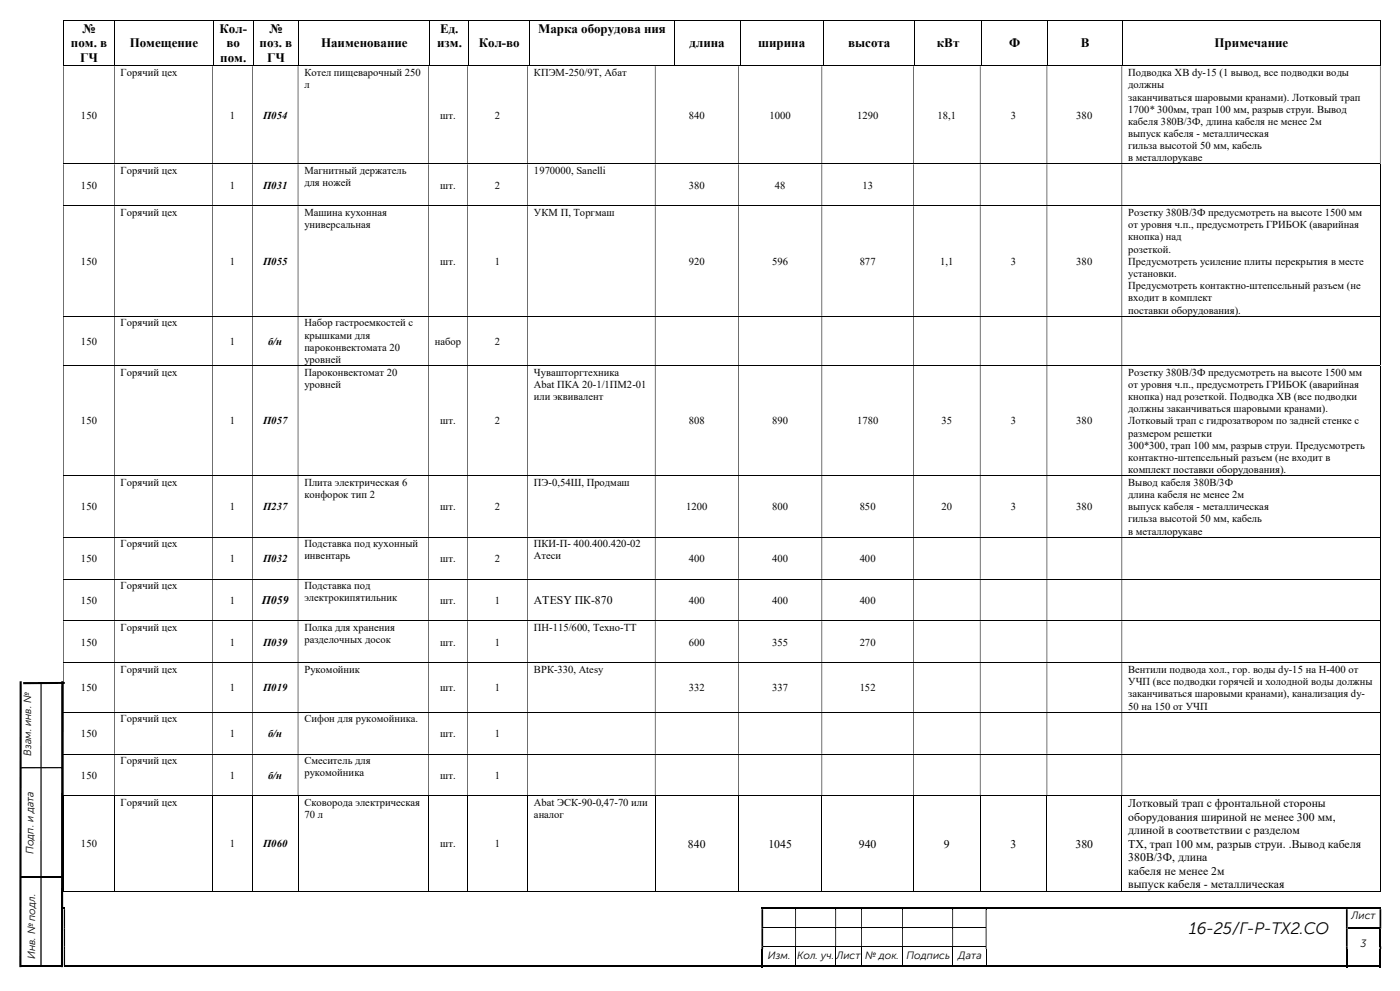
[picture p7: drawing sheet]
<svg xmlns="http://www.w3.org/2000/svg" width="420mm" height="297mm" viewBox="0 0 420 297" stroke-linecap="round" stroke-linejoin="round" font-family="sans-serif">
<defs><g id="words">
<text font-size="5" x="356.7" y="280">16-25/Г-Р-ТХ2.СО</text>
<g font-size="3.9">
<text x="24.8" y="9.8">№</text>
<text x="65.9" y="9.8">Кол-</text>
<text x="80.9" y="9.8">№</text>
<text x="132" y="9.8">Ед.</text>
<text x="161.4" y="9.8">Марка оборудова ния</text>
<text x="21.3" y="14.2">пом. в</text>
<text x="38.9" y="14.2">Помещение</text>
<text x="67.9" y="14.2">во</text>
<text x="77.9" y="14.2">поз. в</text>
<text x="96.3" y="14.2">Наименование</text>
<text x="131.1" y="14.2">изм.</text>
<text x="143.6" y="14.2">Кол-во</text>
<text x="206.8" y="14.2">длина</text>
<text x="227.5" y="14.2">ширина</text>
<text x="254.4" y="14.2">высота</text>
<text x="281" y="14.2">кВт</text>
<text x="302.7" y="14.2">Ф</text>
<text x="324.3" y="14.2">В</text>
<text x="364.4" y="14.2">Примечание</text>
<text x="24" y="18.7">ГЧ</text>
<text x="66.1" y="18.7">пом.</text>
<text x="80.1" y="18.7">ГЧ</text>
</g>
<g font-size="3.5">
<text x="78.5" y="181.1">П059</text>
<text x="160.2" y="181.1">ATESY ПК-870</text>
<text x="338.5" y="241.9">Лотковый трап с фронтальной стороны</text>
<text x="338.5" y="246">оборудования шириной не менее 300 мм,</text>
<text x="338.5" y="250.1">длиной в соответствии с разделом</text>
<text x="206.4" y="254.1">840</text>
<text x="230.5" y="254.1">1045</text>
<text x="257.6" y="254.1">940</text>
<text x="283.1" y="254.1">9</text>
<text x="303.1" y="254.1">3</text>
<text x="322.6" y="254.1">380</text>
<text x="338.5" y="254.1">ТХ, трап 100 мм, разрыв струи. .Вывод кабеля</text>
<text x="338.5" y="258.2">380В/3Ф, длина</text>
<text x="338.5" y="262.3">кабеля не менее 2м</text>
<text x="338.5" y="266.3">выпуск кабеля - металлическая</text>
</g>
<g font-size="3.2">
<text x="36.2" y="22.8">Горячий цех</text>
<text x="91.3" y="22.8">Котел пищеварочный 250</text>
<text x="160.2" y="22.8">КПЭМ-250/9Т, Абат</text>
<text x="338.5" y="22.8">Подводка ХВ dy-15 (1 вывод, все подводки воды</text>
<text x="91.3" y="26.5">л</text>
<text x="338.5" y="26.5">должны</text>
<text x="24.3" y="35.6">150</text>
<text x="68.9" y="35.6">1</text>
<text x="79" y="35.6">П054</text>
<text x="132.1" y="35.6">шт.</text>
<text x="148.4" y="35.6">2</text>
<text x="206.6" y="35.6">840</text>
<text x="230.9" y="35.6">1000</text>
<text x="257.1" y="35.6">1290</text>
<text x="281.2" y="35.6">18,1</text>
<text x="303.2" y="35.6">3</text>
<text x="322.9" y="35.6">380</text>
<text x="338.5" y="30.1">заканчиваться шаровыми кранами). Лотковый трап</text>
<text x="338.5" y="33.8">1700* 300мм, трап 100 мм, разрыв струи. Вывод</text>
<text x="338.5" y="37.4">кабеля 380В/3Ф, длина кабеля не менее 2м</text>
<text x="338.5" y="41.1">выпуск кабеля - металлическая</text>
<text x="338.5" y="44.7">гильза высотой 50 мм, кабель</text>
<text x="36.2" y="52.2">Горячий цех</text>
<text x="91.3" y="52.2">Магнитный держатель</text>
<text x="160.2" y="52.2">1970000, Sanelli</text>
<text x="338.5" y="48.4">в металлорукаве</text>
<text x="24.3" y="56.6">150</text>
<text x="68.9" y="56.6">1</text>
<text x="79" y="56.6">П031</text>
<text x="91.3" y="55.8">для ножей</text>
<text x="132.1" y="56.6">шт.</text>
<text x="148.4" y="56.6">2</text>
<text x="206.6" y="56.6">380</text>
<text x="232.4" y="56.6">48</text>
<text x="258.7" y="56.6">13</text>
<text x="36.2" y="64.8">Горячий цех</text>
<text x="91.3" y="64.8">Машина кухонная</text>
<text x="160.2" y="64.8">УКМ П, Торгмаш</text>
<text x="338.5" y="64.8">Розетку 380В/3Ф предусмотреть на высоте 1500 мм</text>
<text x="91.3" y="68.4">универсальная</text>
<text x="338.5" y="68.4">от уровня ч.п., предусмотреть ГРИБОК (аварийная</text>
<text x="338.5" y="72.1">кнопка) над</text>
<text x="338.5" y="75.7">розеткой.</text>
<text x="24.3" y="79.4">150</text>
<text x="68.9" y="79.4">1</text>
<text x="79" y="79.4">П055</text>
<text x="132.1" y="79.4">шт.</text>
<text x="148.4" y="79.4">1</text>
<text x="206.6" y="79.4">920</text>
<text x="231.6" y="79.4">596</text>
<text x="257.9" y="79.4">877</text>
<text x="282" y="79.4">1,1</text>
<text x="303.2" y="79.4">3</text>
<text x="322.9" y="79.4">380</text>
<text x="338.5" y="79.4">Предусмотреть усиление плиты перекрытия в месте</text>
<text x="338.5" y="83">установки.</text>
<text x="338.5" y="86.7">Предусмотреть контактно-штепсельный разъем (не</text>
<text x="338.5" y="90.3">входит в комплект</text>
<text x="338.5" y="94">поставки оборудования).</text>
<text x="36.2" y="97.8">Горячий цех</text>
<text x="91.3" y="97.8">Набор гастроемкостей с</text>
<text x="91.3" y="101.5">крышками для</text>
<text x="24.3" y="103.3">150</text>
<text x="68.9" y="103.3">1</text>
<text x="80.4" y="103.3">б/н</text>
<text x="91.3" y="105.1">пароконвектомата 20</text>
<text x="130.4" y="103.3">набор</text>
<text x="148.4" y="103.3">2</text>
<text x="36.2" y="112.6">Горячий цех</text>
<text x="91.3" y="108.8">уровней</text>
<text x="91.3" y="112.6">Пароконвектомат 20</text>
<text x="160.2" y="112.6">Чувашторгтехника</text>
<text x="338.5" y="112.6">Розетку 380В/3Ф предусмотреть на высоте 1500 мм</text>
<text x="91.3" y="116.2">уровней</text>
<text x="160.2" y="116.2">Abat ПКА 20-1/1ПМ2-01</text>
<text x="160.2" y="119.9">или эквивалент</text>
<text x="338.5" y="116.2">от уровня ч.п., предусмотреть ГРИБОК (аварийная</text>
<text x="338.5" y="119.9">кнопка) над розеткой. Подводка ХВ (все подводки</text>
<text x="338.5" y="123.5">должны заканчиваться шаровыми кранами).</text>
<text x="24.3" y="127.2">150</text>
<text x="68.9" y="127.2">1</text>
<text x="79" y="127.2">П057</text>
<text x="132.1" y="127.2">шт.</text>
<text x="148.4" y="127.2">2</text>
<text x="206.6" y="127.2">808</text>
<text x="231.6" y="127.2">890</text>
<text x="257.1" y="127.2">1780</text>
<text x="282.4" y="127.2">35</text>
<text x="303.2" y="127.2">3</text>
<text x="322.9" y="127.2">380</text>
<text x="338.5" y="127.2">Лотковый трап с гидрозатвором по задней стенке с</text>
<text x="338.5" y="130.9">размером решетки</text>
<text x="338.5" y="134.5">300*300, трап 100 мм, разрыв струи. Предусмотреть</text>
<text x="338.5" y="138.1">контактно-штепсельный разъем (не входит в</text>
<text x="338.5" y="141.8">комплект поставки оборудования).</text>
<text x="36.2" y="145.6">Горячий цех</text>
<text x="91.3" y="145.6">Плита электрическая 6</text>
<text x="91.3" y="149.3">конфорок тип 2</text>
<text x="160.2" y="145.6">ПЭ-0,54Ш, Продмаш</text>
<text x="338.5" y="145.6">Вывод кабеля 380В/3Ф</text>
<text x="338.5" y="149.3">длина кабеля не менее 2м</text>
<text x="24.3" y="152.9">150</text>
<text x="68.9" y="152.9">1</text>
<text x="79" y="152.9">П237</text>
<text x="132.1" y="152.9">шт.</text>
<text x="148.4" y="152.9">2</text>
<text x="205.9" y="152.9">1200</text>
<text x="231.6" y="152.9">800</text>
<text x="257.9" y="152.9">850</text>
<text x="282.4" y="152.9">20</text>
<text x="303.2" y="152.9">3</text>
<text x="322.9" y="152.9">380</text>
<text x="338.5" y="152.9">выпуск кабеля - металлическая</text>
<text x="338.5" y="156.5">гильза высотой 50 мм, кабель</text>
<text x="338.5" y="160.2">в металлорукаве</text>
<text x="36.2" y="164">Горячий цех</text>
<text x="91.3" y="164">Подставка под кухонный</text>
<text x="91.3" y="167.7">инвентарь</text>
<text x="160.2" y="164">ПКИ-П- 400.400.420-02</text>
<text x="160.2" y="167.7">Атеси</text>
<text x="24.3" y="168.4">150</text>
<text x="68.9" y="168.4">1</text>
<text x="79" y="168.4">П032</text>
<text x="132.1" y="168.4">шт.</text>
<text x="148.4" y="168.4">2</text>
<text x="206.6" y="168.4">400</text>
<text x="231.6" y="168.4">400</text>
<text x="257.9" y="168.4">400</text>
<text x="36.2" y="176.6">Горячий цех</text>
<text x="91.3" y="176.6">Подставка под</text>
<text x="24.3" y="181">150</text>
<text x="68.9" y="181">1</text>
<text x="91.3" y="180.3">электрокипятильник</text>
<text x="132.1" y="181">шт.</text>
<text x="148.4" y="181">1</text>
<text x="206.6" y="181">400</text>
<text x="231.6" y="181">400</text>
<text x="257.9" y="181">400</text>
<text x="36.2" y="189.1">Горячий цех</text>
<text x="91.3" y="189.1">Полка для хранения</text>
<text x="160.2" y="189.1">ПН-115/600, Техно-ТТ</text>
<text x="24.3" y="193.5">150</text>
<text x="68.9" y="193.5">1</text>
<text x="79" y="193.5">П039</text>
<text x="91.3" y="192.8">разделочных досок</text>
<text x="132.1" y="193.5">шт.</text>
<text x="148.4" y="193.5">1</text>
<text x="206.6" y="193.5">600</text>
<text x="231.6" y="193.5">355</text>
<text x="257.9" y="193.5">270</text>
<text x="36.2" y="201.7">Горячий цех</text>
<text x="91.3" y="201.7">Рукомойник</text>
<text x="160.2" y="201.7">ВРК-330, Atesy</text>
<text x="338.5" y="201.7">Вентили подвода хол., гор. воды dy-15 на Н-400 от</text>
<text x="24.3" y="207.2">150</text>
<text x="68.9" y="207.2">1</text>
<text x="79" y="207.2">П019</text>
<text x="132.1" y="207.2">шт.</text>
<text x="148.4" y="207.2">1</text>
<text x="206.6" y="207.2">332</text>
<text x="231.6" y="207.2">337</text>
<text x="257.9" y="207.2">152</text>
<text x="338.5" y="205.4">УЧП (все подводки горячей и холодной воды должны</text>
<text x="338.5" y="209">заканчиваться шаровыми кранами), канализация dy-</text>
<text x="338.5" y="212.7">50 на 150 от УЧП</text>
<text x="24.3" y="220.9">150</text>
<text x="36.2" y="216.5">Горячий цех</text>
<text x="68.9" y="220.9">1</text>
<text x="80.4" y="220.9">б/н</text>
<text x="91.3" y="216.5">Сифон для рукомойника.</text>
<text x="132.1" y="220.9">шт.</text>
<text x="148.4" y="220.9">1</text>
<text x="9.4" y="226.4" transform="rotate(-90 9.4 226.4)">Взам. инв. №</text>
<text x="24.3" y="233.4">150</text>
<text x="36.2" y="229.1">Горячий цех</text>
<text x="68.9" y="233.4">1</text>
<text x="80.4" y="233.4">б/н</text>
<text x="91.3" y="229.1">Смеситель для</text>
<text x="91.3" y="232.7">рукомойника</text>
<text x="132.1" y="233.4">шт.</text>
<text x="148.4" y="233.4">1</text>
<text x="36.2" y="241.6">Горячий цех</text>
<text x="91.3" y="241.6">Сковорода электрическая</text>
<text x="91.3" y="245.3">70 л</text>
<text x="160.2" y="241.6">Abat ЭСК-90-0,47-70 или</text>
<text x="160.2" y="245.3">аналог</text>
<text x="10.1" y="255.9" transform="rotate(-90 10.1 255.9)">Подп. и дата</text>
<text x="24.3" y="254">150</text>
<text x="68.9" y="254">1</text>
<text x="79" y="254">П060</text>
<text x="132.1" y="254">шт.</text>
<text x="148.4" y="254">1</text>
<text x="405.4" y="275.5">Лист</text>
<text x="10.5" y="287.4" transform="rotate(-90 10.5 287.4)">Инв. № подл.</text>
<text x="230.4" y="287.4">Изм.</text>
<text x="239.1" y="287.4">Кол. уч.</text>
<text x="250.9" y="287.4">Лист</text>
<text x="259.5" y="287.4">№ док.</text>
<text x="271.9" y="287.4">Подпись</text>
<text x="287.5" y="287.4">Дата</text>
<text x="408.1" y="283.8">3</text>
</g>
</g></defs>
<g fill="none" stroke="#000" stroke-width=".3">
<path d="M19 6.1h395M19 19.6h15.3M19.1 6.2v13.5M34.4 6.2v13.5M34.5 19.6h29.4M64 6.2v13.5M64.1 19.6h11.8M76 6.2v13.5M76.1 19.6h13.5M89.7 6.2v13.5M89.7 19.6h39.2M128.9 6.2v13.5"/>
<path d="M129 19.6h11.6M140.7 6.2v13.5M140.8 19.6h18M158.9 6.2v13.5M159 19.6h43.2M202.3 6.2v13.5M202.4 19.6h19.6M222 6.2v13.5M222.1 19.6h24.8M247 6.2v13.5M247.1 19.6h27.3M274.4 6.2v13.5"/>
<path d="M274.5 19.6h19.8M294.4 6.2v13.5M294.5 19.6h19.8M314.4 6.2v13.5M314.5 19.6h22.2M336.8 6.2v13.5M336.9 19.6h77.1M414.1 6.2v13.5M19 49.1h395M414.1 49.2v12.4M19 61.7h395M414.1 61.8v32.9"/>
<path d="M19 94.7h395M414.1 94.8v14.6M19 109.5h395M414.1 109.6v32.9M19 142.6h395M414.1 142.7v18.2M19 161h395M19 173.6h395M414.1 161.1v12.4M414.1 173.7v12.3M19 186.1h395M19 198.7h395"/>
<path d="M414.1 186.2v12.4M414.1 198.8v14.6M19 213.4h395M414.1 213.5v12.4M19 226h395M19 238.5h395M19.1 238.6v28.7M34.3 238.6v28.7M63.7 238.6v28.7M75.7 238.6v28.7M89.4 238.6v28.7M128.5 238.6v28.7"/>
<path d="M140.3 238.6v28.7M158.3 238.6v28.7M196.6 238.6v28.7M221.5 238.6v28.7M246.5 238.6v28.7M274.1 238.6v28.7M294 238.6v28.7M314.1 238.6v28.7M336.5 238.6v28.7M414.1 226.1v12.4M414.1 238.6v28.7M19 267.2h15.2"/>
<path d="M34.4 267.2h29.2M63.8 267.2h11.8M75.8 267.2h13.5M89.5 267.2h38.9M128.6 267.2h11.6M140.3 267.2h17.9M158.4 267.2h38.1M196.6 267.2h24.8M221.6 267.2h24.9M228.9 277.9h9.6M238.8 277.9h11.8M246.6 267.2h27.4"/>
<path d="M250.8 277.9h7.5M258.6 277.9h12M270.9 277.9h14.8M274.2 267.2h19.8M285.9 277.9h9.8M294.1 267.2h19.9M314.2 267.2h22.3M336.6 267.2h77.4M228.9 283.8h9.6M238.7 284.4v5M238.8 283.8h11.8M250.7 284.4v5"/>
<path d="M250.8 283.8h7.5M258.4 284.4v5M258.6 283.8h12M270.8 284.4v5M270.9 283.8h14.8M285.8 284.4v5M285.9 283.8h9.8M295.8 284.4v5"/>
</g>
<g fill="#000">
<path d="M414 6l.1 .2zM414 19.6l.1 .1zM6.9 204.4h12.5v.6l-12.5 .1zM414 238.5l.1 .1zM19.2 271.9h.3v.6h-.3zM228.9 271.9h9.6v.6h-9.6zM238.5 272.5h.3zM238.5 277.8h.3v.5h-.3zM250.6 272.5h.2zM250.6 277.8h.2v.5h-.2zM258.3 272.5h.3zM258.3 277.8h.3v.5h-.3z"/>
<path d="M270.6 272.5h.3zM270.6 277.8h.3v.5h-.3zM285.7 272.5h.2zM285.7 277.8h.2v.5h-.2zM295.7 272.5h.3zM404.3 271.9h9.6v.6h-9.6zM404.3 277.8h9.6v.5h-9.6zM413.9 278.3h.5v5.3h-.5zM414 267.1l.1 .2zM6.1 289.3h12.8v.6h-12.8zM5.9 204.2h.6l-.1 85.7h-.6zM18.4 204.2h.6l-.1 85.7h-.6z"/>
<path d="M19.2 289.4h209.2v.5h-209.2zM228.9 289.4h9.6v.5h-9.6zM238.5 283.6h.3v.8h-.3zM250.6 283.6h.2v.8h-.2zM258.3 283.6h.3v.8h-.3zM270.6 283.6h.3v.8h-.3zM285.7 283.6h.2v.8h-.2zM404.3 289.4h9.6v.5h-9.6zM413.9 289.4h.5v.5h-.5z"/>
</g>
<g fill="#000">
<path d="M19 19.9h.2v29.2h-.2zM34.2 19.9h.2v29.2h-.2zM63.6 19.9h.2v29.2h-.2zM75.6 19.9h.2v29.2h-.2zM89.3 19.9h.2v29.2h-.2zM128.4 19.9h.2v29.2h-.2zM140.2 19.9h.1v29.2h-.1zM158.2 19.9h.2v29.2h-.2zM196.5 19.9h.1v29.2h-.1zM221.4 19.9h.2v29.2h-.2zM246.5 19.9h.1v29.2h-.1zM274 19.9h.2v29.2h-.2zM294 19.9h.1v29.2h-.1zM314 19.9h.2v29.2h-.2zM336.5 19.9h.1v29.2h-.1zM414 19.9h.1v29.2h-.1z" fill-rule="evenodd"/>
<path d="M414 49.1l.1 .1zM19 49.2h.2v12.4h-.2zM34.2 49.2h.2v12.4h-.2zM63.6 49.2h.2v12.4h-.2zM75.6 49.2h.2v12.4h-.2zM89.3 49.2h.2v12.4h-.2zM128.4 49.2h.2v12.4h-.2zM140.2 49.2h.1v12.4h-.1zM158.2 49.2h.2v12.4h-.2zM196.5 49.2h.1v12.4h-.1zM221.4 49.2h.2v12.4h-.2zM246.5 49.2h.1v12.4h-.1zM274 49.2h.2v12.4h-.2zM294 49.2h.1v12.4h-.1zM314 49.2h.2v12.4h-.2zM336.5 49.2h.1v12.4h-.1z" fill-rule="evenodd"/>
<path d="M414 61.6l.1 .2zM19 61.8h.2v32.9h-.2zM34.2 61.8h.2v32.9h-.2zM63.6 61.8h.2v32.9h-.2zM75.6 61.8h.2v32.9h-.2zM89.3 61.8h.2v32.9h-.2zM128.4 61.8h.2v32.9h-.2zM140.2 61.8h.1v32.9h-.1zM158.2 61.8h.2v32.9h-.2zM196.5 61.8h.1v32.9h-.1zM221.4 61.8h.2v32.9h-.2zM246.5 61.8h.1v32.9h-.1zM274 61.8h.2v32.9h-.2zM294 61.8h.1v32.9h-.1zM314 61.8h.2v32.9h-.2zM336.5 61.8h.1v32.9h-.1z" fill-rule="evenodd"/>
<path d="M414 94.7l.1 .1zM19 94.8h.2v14.6h-.2zM34.2 94.8h.2v14.6h-.2zM63.6 94.8h.2v14.6h-.2zM75.6 94.8h.2v14.6h-.2zM89.3 94.8h.2v14.6h-.2zM128.4 94.8h.2v14.6h-.2zM140.2 94.8h.1v14.6h-.1zM158.2 94.8h.2v14.6h-.2zM196.5 94.8h.1v14.6h-.1zM221.4 94.8h.2v14.6h-.2zM246.5 94.8h.1v14.6h-.1zM274 94.8h.2v14.6h-.2zM294 94.8h.1v14.6h-.1zM314 94.8h.2v14.6h-.2zM336.5 94.8h.1v14.6h-.1z" fill-rule="evenodd"/>
<path d="M414 109.4l.1 .2zM19 109.6h.2v32.9h-.2zM34.2 109.6h.2v32.9h-.2zM63.6 109.6h.2v32.9h-.2zM75.6 109.6h.2v32.9h-.2zM89.3 109.6h.2v32.9h-.2zM128.4 109.6h.2v32.9h-.2zM140.2 109.6h.1v32.9h-.1zM158.2 109.6h.2v32.9h-.2zM196.5 109.6h.1v32.9h-.1zM221.4 109.6h.2v32.9h-.2zM246.5 109.6h.1v32.9h-.1zM274 109.6h.2v32.9h-.2zM294 109.6h.1v32.9h-.1zM314 109.6h.2v32.9h-.2zM336.5 109.6h.1v32.9h-.1z" fill-rule="evenodd"/>
<path d="M414 142.5l.1 .2zM19 142.7h.2v18.2h-.2zM34.2 142.7h.2v18.2h-.2zM63.6 142.7h.2v18.2h-.2zM75.6 142.7h.2v18.2h-.2zM89.3 142.7h.2v18.2h-.2zM128.4 142.7h.2v18.2h-.2zM140.2 142.7h.1v18.2h-.1zM158.2 142.7h.2v18.2h-.2zM196.5 142.7h.1v18.2h-.1zM221.4 142.7h.2v18.2h-.2zM246.5 142.7h.1v18.2h-.1zM274 142.7h.2v18.2h-.2zM294 142.7h.1v18.2h-.1zM314 142.7h.2v18.2h-.2zM336.5 142.7h.1v18.2h-.1z" fill-rule="evenodd"/>
<path d="M414 160.9l.1 .2zM19 161.1h.2v12.4h-.2zM34.2 161.1h.2v12.4h-.2zM63.6 161.1h.2v12.4h-.2zM75.6 161.1h.2v12.4h-.2zM89.3 161.1h.2v12.4h-.2zM128.4 161.1h.2v12.4h-.2zM140.2 161.1h.1v12.4h-.1zM158.2 161.1h.2v12.4h-.2zM196.5 161.1h.1v12.4h-.1zM221.4 161.1h.2v12.4h-.2zM246.5 161.1h.1v12.4h-.1zM274 161.1h.2v12.4h-.2zM294 161.1h.1v12.4h-.1zM314 161.1h.2v12.4h-.2zM336.5 161.1h.1v12.4h-.1z" fill-rule="evenodd"/>
<path d="M414 173.5l.1 .2zM19 173.7h.2v12.3h-.2zM34.2 173.7h.2v12.3h-.2zM63.6 173.7h.2v12.3h-.2zM75.6 173.7h.2v12.3h-.2zM89.3 173.7h.2v12.3h-.2zM128.4 173.7h.2v12.3h-.2zM140.2 173.7h.1v12.3h-.1zM158.2 173.7h.2v12.3h-.2zM196.5 173.7h.1v12.3h-.1zM221.4 173.7h.2v12.3h-.2zM246.5 173.7h.1v12.3h-.1zM274 173.7h.2v12.3h-.2zM294 173.7h.1v12.3h-.1zM314 173.7h.2v12.3h-.2zM336.5 173.7h.1v12.3h-.1z" fill-rule="evenodd"/>
<path d="M414 186l.1 .2zM19 186.2h.2v12.4h-.2zM34.2 186.2h.2v12.4h-.2zM63.6 186.2h.2v12.4h-.2zM75.6 186.2h.2v12.4h-.2zM89.3 186.2h.2v12.4h-.2zM128.4 186.2h.2v12.4h-.2zM140.2 186.2h.1v12.4h-.1zM158.2 186.2h.2v12.4h-.2zM196.5 186.2h.1v12.4h-.1zM221.4 186.2h.2v12.4h-.2zM246.5 186.2h.1v12.4h-.1zM274 186.2h.2v12.4h-.2zM294 186.2h.1v12.4h-.1zM314 186.2h.2v12.4h-.2zM336.5 186.2h.1v12.4h-.1z" fill-rule="evenodd"/>
<path d="M414 198.6l.1 .2zM19 198.8h.2v14.6h-.2zM34.2 198.8h.2v14.6h-.2zM63.6 198.8h.2v14.6h-.2zM75.6 198.8h.2v14.6h-.2zM89.3 198.8h.2v14.6h-.2zM128.4 198.8h.2v14.6h-.2zM140.2 198.8h.1v14.6h-.1zM158.2 198.8h.2v14.6h-.2zM196.5 198.8h.1v14.6h-.1zM221.4 198.8h.2v14.6h-.2zM246.5 198.8h.1v14.6h-.1zM274 198.8h.2v14.6h-.2zM294 198.8h.1v14.6h-.1zM314 198.8h.2v14.6h-.2zM336.5 198.8h.1v14.6h-.1z" fill-rule="evenodd"/>
<path d="M414 213.4l.1 .1zM19 213.5h.2v12.4h-.2zM34.2 213.5h.2v12.4h-.2zM63.6 213.5h.2v12.4h-.2zM75.6 213.5h.2v12.4h-.2zM89.3 213.5h.2v12.4h-.2zM128.4 213.5h.2v12.4h-.2zM140.2 213.5h.1v12.4h-.1zM158.2 213.5h.2v12.4h-.2zM196.5 213.5h.1v12.4h-.1zM221.4 213.5h.2v12.4h-.2zM246.5 213.5h.1v12.4h-.1zM274 213.5h.2v12.4h-.2zM294 213.5h.1v12.4h-.1zM314 213.5h.2v12.4h-.2zM336.5 213.5h.1v12.4h-.1z" fill-rule="evenodd"/>
<path d="M414 225.9l.1 .2zM19 226.1h.2v12.4h-.2zM34.2 226.1h.2v12.4h-.2zM63.6 226.1h.2v12.4h-.2zM75.6 226.1h.2v12.4h-.2zM89.3 226.1h.2v12.4h-.2zM128.4 226.1h.2v12.4h-.2zM140.2 226.1h.1v12.4h-.1zM158.2 226.1h.2v12.4h-.2zM196.5 226.1h.1v12.4h-.1zM221.4 226.1h.2v12.4h-.2zM246.5 226.1h.1v12.4h-.1zM274 226.1h.2v12.4h-.2zM294 226.1h.1v12.4h-.1zM314 226.1h.2v12.4h-.2zM336.5 226.1h.1v12.4h-.1z" fill-rule="evenodd"/>
<path d="M19.2 272.5h.3v5.3h-.3zM228.4 272.5h.5v5.3h-.5zM238.5 272.5h.3v5.3h-.3zM250.6 272.5h.2v5.3h-.2zM258.3 272.5h.3v5.3h-.3zM270.6 272.5h.3v5.3h-.3zM285.7 272.5h.2v5.3h-.2zM295.7 272.5h.3v5.3h-.3zM403.8 272.5h.5v5.3h-.5zM413.9 272.5h.5v5.3h-.5z" fill-rule="evenodd"/>
<path d="M19.2 277.8h.3v.5h-.3zM228.4 277.8h.5v.5h-.5z" fill-rule="evenodd"/>
<path d="M228.4 271.9h.5v.6h-.5z" fill-rule="evenodd"/>
<path d="M238.5 271.9h12.1v.6h-12.1z" fill-rule="evenodd"/>
<path d="M250.6 271.9h7.7v.6h-7.7z" fill-rule="evenodd"/>
<path d="M258.3 271.9h12.3v.6h-12.3z" fill-rule="evenodd"/>
<path d="M270.6 271.9h15.1v.6h-15.1z" fill-rule="evenodd"/>
<path d="M285.7 271.9h10v.6h-10z" fill-rule="evenodd"/>
<path d="M295.7 271.9h108.1v.6h-108.1z" fill-rule="evenodd"/>
<path d="M295.7 277.8h.3v.5h-.3zM403.8 277.8h.5v.5h-.5z" fill-rule="evenodd"/>
<path d="M403.8 271.9h.5v.6h-.5z" fill-rule="evenodd"/>
<path d="M413.9 271.9h.5v.6h-.5z" fill-rule="evenodd"/>
<path d="M413.9 277.8h.5v.5h-.5zM19.2 278.3h.3v5.3h-.3zM228.4 278.3h.5v5.3h-.5zM238.5 278.3h.3v5.3h-.3zM250.6 278.3h.2v5.3h-.2zM258.3 278.3h.3v5.3h-.3zM270.6 278.3h.3v5.3h-.3zM285.7 278.3h.2v5.3h-.2zM295.7 278.3h.3v5.3h-.3zM403.8 278.3h.5v5.3h-.5z" fill-rule="evenodd"/>
<path d="M19.2 283.6h.3v.8h-.3zM228.4 283.6h.5v.8h-.5z" fill-rule="evenodd"/>
<path d="M228.4 284.4h.5v5.5h-.5z" fill-rule="evenodd"/>
<path d="M238.5 289.4h12.1v.5h-12.1z" fill-rule="evenodd"/>
<path d="M250.6 289.4h7.7v.5h-7.7z" fill-rule="evenodd"/>
<path d="M258.3 289.4h12.3v.5h-12.3z" fill-rule="evenodd"/>
<path d="M270.6 289.4h15.1v.5h-15.1z" fill-rule="evenodd"/>
<path d="M285.7 289.4h10v.5h-10z" fill-rule="evenodd"/>
<path d="M295.7 283.6h.3v.8h-.3zM403.8 283.6h.5v.8h-.5zM413.9 283.6h.5v.8h-.5zM19.2 284.4h.3v5h-.3z" fill-rule="evenodd"/>
<path d="M295.7 289.4h108.1v.5h-108.1z" fill-rule="evenodd"/>
<path d="M403.8 284.4h.5v5.5h-.5z" fill-rule="evenodd"/>
<path d="M413.9 284.4h.5v5.5h-.5z" fill-rule="evenodd"/>
</g>
<path d="M12.3 204.7v84.9M6 230.1h12.6M6 262.9h12.5" fill="none" stroke="#000" stroke-width=".38"/>
<use href="#words"/>
</svg>
